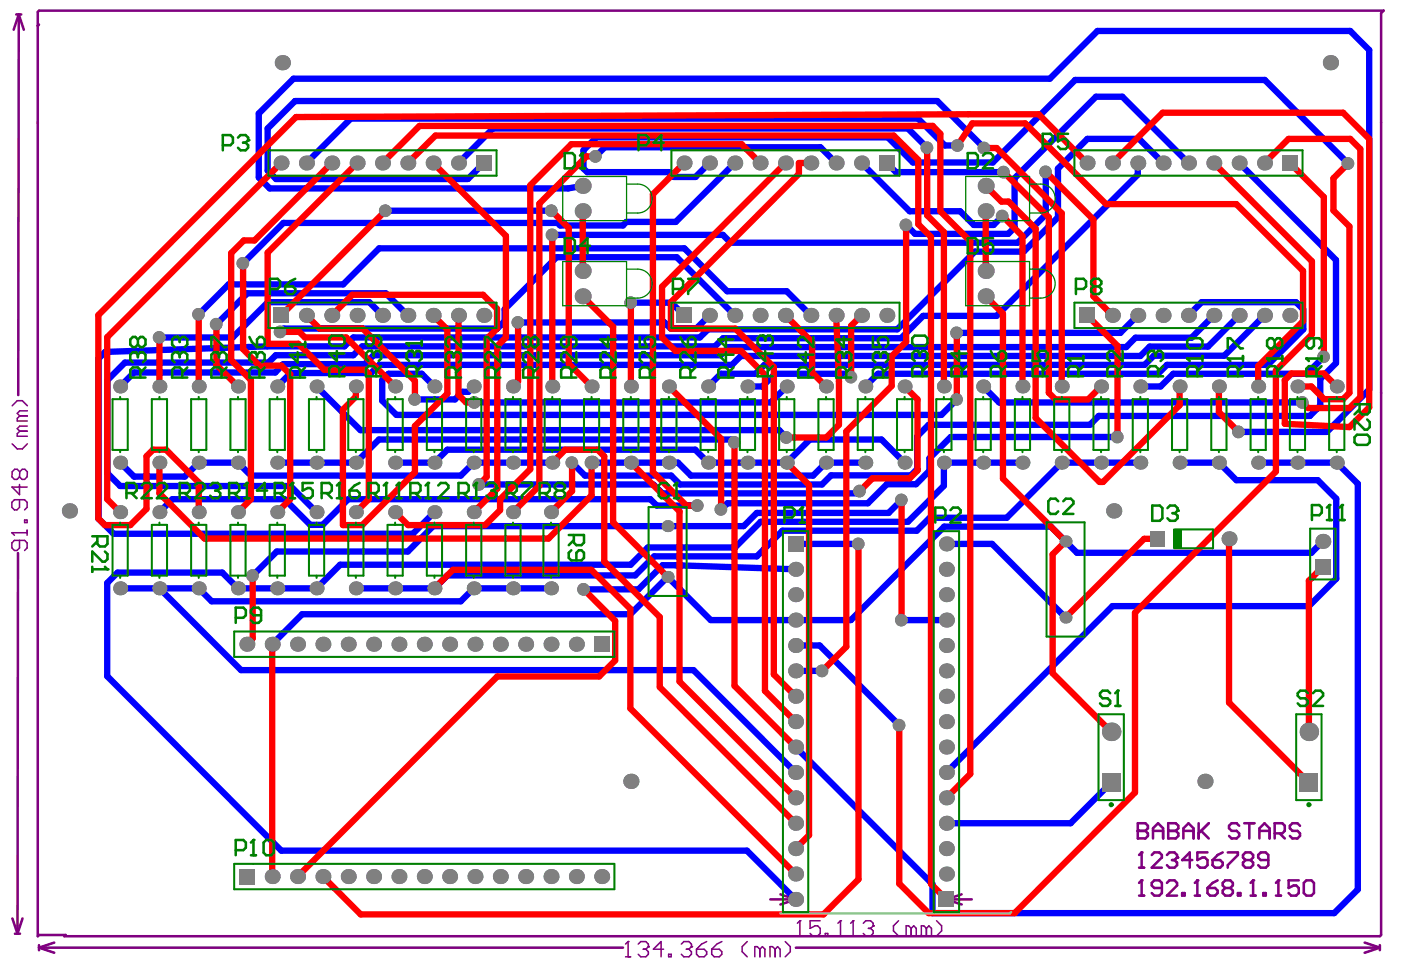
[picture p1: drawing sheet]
<svg xmlns="http://www.w3.org/2000/svg" width="289mm" height="200mm" viewBox="0 0 289 200" stroke-linecap="round" stroke-linejoin="round" font-family="sans-serif">
<g fill="none" stroke="#800080" stroke-width=".52">
<path d="M3.3 3h1.1M3.9 3l-1.1 3.1M3.9 3l1 3.1M3.9 3l-.1 78.5M8 5.1l-.2 .2M8 2.2h277.3l-.5 .5v190.1l-.2 .3h-271.3l.2-.3h-5.5l-.2 .3v-190.6zM215.3 36.5l.5 .5M3.7 114l-.1 78.5M2.6 189.4l1 3.1M3.1 192.5h1M4.7 189.4l-1.1 3.1M8 194.9v1"/>
<path d="M8 195.4l3.2 1.1M8 195.4h120.5M11.2 194.4l-3.2 1M158.9 185.5h5.2M160.9 184.4l3.2 1.1M164.1 185.5l-3.2 1M164.1 184.9v1.1M164.1 195.4h120.5M195.2 184.9v1.1M195.2 185.5h5.2M195.2 185.5l3.1 1M198.3 184.4l-3.1 1.1"/>
<path d="M281.4 194.4l3.2 1M284.6 195.4l-3.2 1.1M284.6 194.9v1"/>
</g>
<path d="M2.5 109.9h3.1M4 111.4v1.6l-.5 .5h-.5l-.5-.5v-1l.5-.6h2.1l.5 .6v1l-.5 .5M5.6 109.3v1.1" fill="none" stroke="#800080" stroke-width=".31"/>
<circle cx="2.5" cy="109.9" r=".16" fill="#800080"/>
<g fill="none" stroke="#800080" stroke-width=".31">
<path d="M2.5 91.5l1.1 1.1h1l1-1.1M2.5 83.7l1.1-1.1h1l1 1.1M4 99.9v2.1l-1.5-1.6h3.1M4.1 97.3l-.5-.5h-.6l-.5 .5v1l.5 .6h.5l.5-.6M4.1 97.3l.5-.5h.5l.5 .5v1l-.5 .6h-.6l-.5-.6M4.1 97.3l-.1 1M4.1 88.9l-.5 .5v.6h2M4.1 85.8l-.5 .5v.5h2M4.1 88.9h1.5M4.1 85.8h1.5M5.6 87.9h-1.5l-.5 .5 .5 .5M5.6 84.7h-1.5l-.5 .5 .5 .6"/>
<path d="M2.5 109.9l.5 .5M4 103v1.6l-.5 .5h-.5l-.5-.5v-1l.5-.6h2.1l.5 .6v1l-.5 .5M5.1 107.2h.5v.6h-.5z"/>
</g>
<path d="M234.9 184.7h1.1M235.4 181.5v3.2" fill="none" stroke="#800080" stroke-width=".52"/>
<circle cx="235.4" cy="181.5" r=".26" fill="#800080"/>
<path d="M235.4 181.5l-.5 .6M239.6 183.1h-1.6l-.5-.5v-.5l.5-.6h1.1l.5 .6v2.1l-.5 .5h-1.1l-.5-.5M240.7 182.1l.5-.6h1l.5 .6v.5l-2 2.1h2M243.8 184.2h.5v.5h-.5zM246.4 184.7h1.1M246.9 181.5v3.2" fill="none" stroke="#800080" stroke-width=".52"/>
<circle cx="246.9" cy="181.5" r=".26" fill="#800080"/>
<path d="M246.9 181.5l-.5 .6M249 183.1h1.6l.5 .5v.6l-.5 .5h-1.1l-.5-.5zM251.1 181.5l-1 .6-1.1 1M252.7 183.1l-.5 .5v.6l.5 .5h1l.5-.5v-.6l-.5-.5M252.7 183.1h1M252.7 183.1l-.5-.5v-.5l.5-.6h1l.5 .6v.5l-.5 .5M255.3 184.2h.5v.5h-.5zM257.9 184.7h1.1M258.4 181.5v3.2" fill="none" stroke="#800080" stroke-width=".52"/>
<circle cx="258.4" cy="181.5" r=".26" fill="#800080"/>
<path d="M258.4 181.5l-.5 .6M260.5 184.2h.5v.5h-.5zM263.1 184.7h1.1M263.7 181.5v3.2" fill="none" stroke="#800080" stroke-width=".52"/>
<circle cx="263.7" cy="181.5" r=".26" fill="#800080"/>
<path d="M234.9 178.9h1.1M235.4 175.8v3.1M263.7 181.5l-.6 .6M267.8 181.5h-2.1v1.6l1.1-.5h.5l.5 .5v1.1l-.5 .5h-1l-.6-.5M269.4 181.5h1l.6 .6v2.1l-.6 .5h-1l-.5-.5v-2.1z" fill="none" stroke="#800080" stroke-width=".52"/>
<circle cx="235.4" cy="175.8" r=".26" fill="#800080"/>
<path d="M235.4 175.8l-.5 .5M237.5 176.3l.5-.5h1.1l.5 .5v.5l-2.1 2.1h2.1M240.7 176.3l.5-.5h1l.5 .5v.5" fill="none" stroke="#800080" stroke-width=".52"/>
<circle cx="242.7" cy="176.8" r=".26" fill="#800080"/>
<g fill="none" stroke="#800080" stroke-width=".52">
<path d="M234.6 169.8v3.1h1.6l.5-.5v-.5l-.5-.6h-1.6M241.7 177.4h.5M242.2 177.4l.5 .5v.5l-.5 .5h-1l-.5-.5M242.7 176.8l-.5 .6M245.9 177.4h-2.1l1.6-1.6v3.1M249 175.8h-2.1v1.6l1.1-.6h.5l.5 .6v1l-.5 .5h-1l-.6-.5M250.1 177.4h1.5l.6 .5v.5l-.6 .5h-1l-.5-.5zM252.2 175.8l-1.1 .5-1 1.1M253.2 175.8h2.1v.5l-2.1 2.1v.5M256.9 177.4h1M256.9 177.4l-.6 .5v.5l.6 .5h1l.5-.5v-.5l-.5-.5M256.9 177.4l-.6-.6v-.5l.6-.5h1l.5 .5v.5l-.5 .6"/>
<path d="M261.6 177.4h-1.6l-.5-.6v-.5l.5-.5h1l.6 .5v2.1l-.6 .5h-1l-.5-.5"/>
</g>
<circle cx="234.6" cy="171.3" r=".26" fill="#800080"/>
<path d="M234.6 169.8h1.6l.5 .5v.5l-.5 .5h-1.6M237.8 171.3h2.1M237.8 172.9v-2.1l1-1 1.1 1v2.1M240.9 169.8v3.1h1.6l.5-.5v-.5l-.5-.6h-1.6" fill="none" stroke="#800080" stroke-width=".52"/>
<circle cx="240.9" cy="171.3" r=".26" fill="#800080"/>
<g fill="none" stroke="#800080" stroke-width=".52">
<path d="M240.9 169.8h1.6l.5 .5v.5l-.5 .5h-1.6M244.1 171.3h2M244.1 172.9v-2.1l1-1 1 1v2.1M247.2 169.8v3.1M247.7 171.3l1.6 1.6M249.3 169.8l-2.1 2.1M255.6 170.3l-.6-.5h-1l-.5 .5v.5l.5 .5h1l.6 .6v.5l-.6 .5h-1l-.5-.5M256.6 169.8h2.1M257.6 169.8v3.1M259.7 171.3h2.1M259.7 172.9v-2.1l1.1-1 1 1v2.1M262.9 171.9h1.5l.6-.6v-1l-.6-.5h-1.5v3.1"/>
<path d="M263.9 171.9l1.1 1M268.1 170.3l-.5-.5h-1.1l-.5 .5v.5l.5 .5h1.1l.5 .6v.5l-.5 .5h-1.1l-.5-.5"/>
</g>
<path d="M164.4 193h1.1M165 189.9v3.1" fill="none" stroke="#800080" stroke-width=".31"/>
<circle cx="165" cy="189.9" r=".16" fill="#800080"/>
<path d="M165 189.9l-.6 .5M169.1 189.9h-2v1.5l1-.5h.5l.5 .5v1.1l-.5 .5h-1l-.5-.5M170.2 192.5h.5v.5h-.5zM172.8 193h1.1M173.3 189.9v3.1" fill="none" stroke="#800080" stroke-width=".31"/>
<circle cx="173.3" cy="189.9" r=".16" fill="#800080"/>
<path d="M173.3 189.9l-.5 .5M175.4 193h1.1M175.9 189.9v3.1" fill="none" stroke="#800080" stroke-width=".31"/>
<circle cx="175.9" cy="189.9" r=".16" fill="#800080"/>
<path d="M175.9 189.9l-.5 .5M178 190.4l.6-.5h1l.5 .5v.5" fill="none" stroke="#800080" stroke-width=".31"/>
<circle cx="180.1" cy="190.9" r=".16" fill="#800080"/>
<g fill="none" stroke="#800080" stroke-width=".31">
<path d="M129 197.3h1.1M129.5 194.2v3.1M179.1 191.4h.5M179.6 191.4l.5 .6v.5l-.5 .5h-1l-.6-.5M180.1 190.9l-.5 .5M185.3 189.9l-1 1v1.1l1 1M187.9 191.4l-.5-.5h-.5v2.1M187.9 191.4v1.6M187.9 191.4l.5-.5 .6 .5v1.6M191.1 191.4l-.6-.5h-.5v2.1M191.1 191.4v1.6M191.1 191.4l.5-.5 .5 .5v1.6"/>
<path d="M193.1 189.9l1.1 1v1.1l-1.1 1"/>
</g>
<circle cx="129.5" cy="194.2" r=".16" fill="#800080"/>
<path d="M129.5 194.2l-.5 .5M131.6 194.7l.5-.5h1.1l.5 .5v.5" fill="none" stroke="#800080" stroke-width=".31"/>
<circle cx="133.7" cy="195.2" r=".16" fill="#800080"/>
<path d="M132.7 195.7h.5M133.2 195.7l.5 .6v.5l-.5 .5h-1.1l-.5-.5M133.7 195.2l-.5 .5M136.8 195.7h-2l1.5-1.5v3.1M137.9 196.8h.5v.5h-.5zM140.5 194.7l.5-.5h1.1l.5 .5v.5" fill="none" stroke="#800080" stroke-width=".31"/>
<circle cx="142.6" cy="195.2" r=".16" fill="#800080"/>
<g fill="none" stroke="#800080" stroke-width=".31">
<path d="M141.5 195.7h.6M142.1 195.7l.5 .6v.5l-.5 .5h-1.1l-.5-.5M142.6 195.2l-.5 .5M143.6 195.7h1.6l.5 .6v.5l-.5 .5h-1l-.6-.5zM145.7 194.2l-1 .5-1.1 1M146.8 195.7h1.5l.6 .6v.5l-.6 .5h-1l-.5-.5zM148.9 194.2l-1.1 .5-1 1M154.1 194.2l-1.1 1v1.1l1.1 1M156.7 195.7l-.5-.5h-.5v2.1M156.7 195.7v1.6M156.7 195.7l.5-.5 .6 .5v1.6M159.8 195.7l-.5-.5h-.5v2.1"/>
<path d="M159.8 195.7v1.6M159.8 195.7l.6-.5 .5 .5v1.6M161.9 194.2l1.1 1v1.1l-1.1 1"/>
</g>
<g fill="none" stroke="#00f" stroke-width="1.3">
<path d="M120.2 38.3l-3 .5h-61.6l-2.2-2.2v-13.2l7.1-7.2h156l9.8-9.8h52.1l4 3.9v70l-8.8 8.8h-18.2M122.8 32.3l1.9-1.9h44.5l3.2 3.2M146.3 33.6l-2.9 2.9h-4.5l-1-1h-16.8l-.8-.7v-3.8l2.7-2.7h60.1l5.2 5.2h16.4l17-17h39.1l17.2 17.2M151.5 33.6l-12.1 12.2h-10.2l-.7 .7h-13l-.5-.5h-56.6l-8.3 8.3M177.7 33.6l9.9 10h10.4l2.8 2.8h4.1l1.8-1.8M182.9 33.6l1.9 1.9h22.2M191.2 30.5l-4-4h-85.5l-7.1 7.1M197.5 30h-2.6l-5.6-5.6h-117l-9.1 9.2M203 30.5l-9.7-9.7h-132.5l-5.6 5.7v8.7l1.7 1.7h39.6l3.3-3.3M215.7 35.4v8.8l-5.8 5.9h-59.2l-1.6-1.7h-35.2M234.6 33.6v2.4l-29.1 29.1h-15.1l-4.6 4.6h-36.7l-1.6 1.7h-72.8l-1.8 1.9h-16l-1.5 1.5h-29.6l-3.6 3.6v19.2l2.6 2.6h35.1l5.4 5.4M239.9 33.6l-5-5h-10.7l-6 6.2v10l-7.1 7.1h-10.1l-16 16h-39l-1.7 1.7h-71.4l-1.9 1.8h-15.9l-33.4 1.2-1.4 1.3v33.1l3.1 3.1h61.7l4.5-4.5"/>
<path d="M245.1 33.6l-13.6-13.7h-5.5l-16.8 16.9v10.1l-1.3 1.3h-19.2l-1.8-1.8M255.6 33.6l19.9 20v21.3l-3.2 3.2v5.5l-2.2 2.2h-43.5l-1.8 1.8h-33.3l-2.3 2.4v6.7l-1.3 1.3h-16.5l-1.9 1.9h-29.3l-1.8-1.8h-17.8l-2.6-2.7M79.5 43.5h34.2M41 64.8l6.1-6.2h23.7l7.4-7.4h62.9l8.9 8.9h12.2l5 4.9M65.3 79.7l9 9h86.4l1.5 1.5M78.9 65l-2.7-2.7h-20.9l-7.3 7.3h-15.1M84.1 65l-4.5-4.5h-28.6l-6.4 6.4M89.6 79.7l-2.6-2.6h-6.9l-1.3 1.3v4.2l3 3h112.3l3.2-3.2M97.7 79.7l-1.1 1.1h-1.2l-1.6 1.6h-8.2M130.1 62.4h8.4l2.6 2.6M146.3 65l-2.7 2.8h-5.3l-1.2-1.3h-30.3M151.5 65l-11.9-12h-24.8l-10.7 10.8v2.4l-1.5 1.6h-44.1l-.7 .6"/>
<path d="M162.2 79.7l-3.2 3.3h-61.1M175.5 77.8l-.7-.7h-15l-2.6 2.6h-3.1M202.8 79.7l3.3 3.3h62.5M234.6 65l-3.6 3.6h-33.7M245.1 65l2.7-2.7h19.5l1.5 1.5v4.1l-7.3 7.3h-20.8l-1.9 1.9h-57.7l-2.6 2.6M250.3 65l-4.6 4.6h-11.5l-2 2h-81.9l-1.7 1.7h-71.6l-1.8 1.8h-16.8l-1.6 1.7h-29.1l-2.9 2.9M255.6 65l-6.5 6.5h-12l-1.9 1.9h-82.4l-1.8 1.8h-72.8l-1.7 1.7h-16.5l-2.8 2.8M260.8 65l-8.3 8.4h-14.6l-1.8 1.8h-78.5l-1.8 1.9h-7.1l-2.7 2.6M273 73.6l-3.5 3.5h-27.5l-2.7 2.6h-4.1M24.8 95.4l2.9 2.9h10.4l2.9-2.9h8.1l2.6 2.7h43.3l2.7-2.7h16.2M81.5 95.4h8.1l2.7-2.7h51.1l2.6 2.7h16.2l4.8-4.8h14.8l4.8 4.8M98.8 99.9h36l1.8 1.8h40.2l.5-.4"/>
<path d="M122 95.4h17.8l2.7 2.7h25.2l2.7-2.7h8.1M151.5 91.2l-.6-.6h-72.8l-4.7 4.8h-16.2M210.9 95.4h-16.2v4.8l-7.5 7.4h-30.3l-5.3 5.3h-18l-3.5 3.6h-60l-4.8 4.8h-16.2l-3.3-3.2h-21.5l-2.2 2.1v19.2l35.9 36h96l10.1 10.1M230.5 90.1h-34.4l-4.4 4.4v2.6l-2.8 2.8h-6l-3.9 3.9h-29l-1.3 1.2M235.2 95.4h-16.2l-11.4 11.4h-15.9l-2.6 2.6h-27.7l-5.3 5.3h-21.2l-3.9 4h-38.7l-2.7 2.6h-16.2M243.3 95.4h8.1l3.6 3.6h16.8l3.8 3.8v16.5l-5.7 5.7h-40.5l-34.2 34.3M259.5 95.4h16.2l4.3 4.3v83.7l-4.8 4.9h-82.9v-6l-28.2-28.2M143.8 104.3h-8.4l-1.3-1.4h-62.3l-5.3 5.3h-2.5l-5.3-5.3h-23.2l-2.6 2.7M164.1 117.4l-27.5-.8-4.9 4.9h-11.3M164.1 112.2h12.9M185.9 103.1l-2.6 2.7h-27.2l-2.7 2.7h-64.1l-5.2 5.2h-27l-5 5M195.2 112.2h9.4l15.1 15.1"/>
<path d="M272.8 111.6l-2.4 2.4h-48.3l-5.4-5.4h-22l-19.2 19.3h-28.9l-8.9-8.9-7.7 7.7h-67.7l-6.2 6.1M24.8 121.3h16.2l2.6 2.7h51.4l2.7-2.7h15.9M32.9 121.3l16.8 16.9h93.3l21.1 21.1M164.1 133.1h4.9l16.5 16.4M164.1 138.3h5.5M185.9 127.9h9.3M229.2 161.4l-8.4 8.4h-25.6"/>
</g>
<g fill="#808080">
<circle cx="273" cy="73.6" r="1.31"/>
<circle cx="117.9" cy="95.4" r="1.31"/>
<circle cx="186.8" cy="46.4" r="1.31"/>
<circle cx="169.5" cy="138.3" r="1.31"/>
<circle cx="113.8" cy="48.4" r="1.31"/>
<circle cx="215.6" cy="35.4" r="1.31"/>
<circle cx="206.7" cy="44.6" r="1.31"/>
<circle cx="122.8" cy="32.3" r="1.31"/>
<circle cx="50.1" cy="54.3" r="1.31"/>
<circle cx="278" cy="33.7" r="1.31"/>
<circle cx="143.8" cy="104.3" r="1.31"/>
<circle cx="130" cy="62.4" r="1.31"/>
<circle cx="106.8" cy="66.5" r="1.31"/>
<circle cx="57.8" cy="68.4" r="1.31"/>
<circle cx="40.9" cy="64.8" r="1.31"/>
<circle cx="162.1" cy="90.2" r="1.31"/>
<circle cx="202.9" cy="30.5" r="1.31"/>
<circle cx="191.2" cy="30.5" r="1.31"/>
<circle cx="197.4" cy="30" r="1.31"/>
<circle cx="79.5" cy="43.5" r="1.31"/>
<circle cx="113.7" cy="43.5" r="1.31"/>
<circle cx="32.8" cy="69.6" r="1.31"/>
<circle cx="44.6" cy="66.9" r="1.31"/>
<circle cx="97.8" cy="83" r="1.31"/>
<circle cx="52.1" cy="118.7" r="1.31"/>
<circle cx="151.4" cy="91.2" r="1.31"/>
<circle cx="177" cy="112.2" r="1.31"/>
<circle cx="120.3" cy="121.5" r="1.31"/>
<circle cx="255.4" cy="89.1" r="1.31"/>
<circle cx="197.3" cy="68.6" r="1.31"/>
<circle cx="197.3" cy="82.4" r="1.31"/>
<circle cx="175.5" cy="77.8" r="1.31"/>
<circle cx="98.7" cy="99.9" r="1.31"/>
<circle cx="177.2" cy="101.3" r="1.31"/>
<circle cx="230.4" cy="90.1" r="1.31"/>
<circle cx="148.7" cy="105" r="1.31"/>
<circle cx="268.6" cy="83" r="1.31"/>
<circle cx="185.4" cy="149.5" r="1.31"/>
<circle cx="206.9" cy="35.5" r="1.31"/>
<circle cx="185.9" cy="103.1" r="1.31"/>
<circle cx="185.9" cy="127.9" r="1.31"/>
<circle cx="85.5" cy="82.4" r="1.31"/>
<circle cx="120.2" cy="61.1" r="1.65"/>
<circle cx="162" cy="65" r="1.54"/>
<circle cx="182.9" cy="65" r="1.54"/>
<circle cx="195.2" cy="169.8" r="1.54"/>
<circle cx="195.2" cy="148.8" r="1.54"/>
<circle cx="195.2" cy="127.9" r="1.54"/>
<circle cx="41" cy="121.3" r="1.44"/>
<circle cx="41" cy="95.4" r="1.44"/>
<circle cx="41" cy="79.7" r="1.44"/>
<circle cx="49.1" cy="121.3" r="1.44"/>
<circle cx="49.1" cy="95.4" r="1.44"/>
<circle cx="49.1" cy="79.7" r="1.44"/>
<circle cx="57.2" cy="121.3" r="1.44"/>
<circle cx="57.2" cy="95.4" r="1.44"/>
<circle cx="57.2" cy="79.7" r="1.44"/>
<circle cx="61.4" cy="180.8" r="1.54"/>
<circle cx="61.4" cy="132.8" r="1.54"/>
<circle cx="82.3" cy="180.8" r="1.54"/>
<circle cx="82.3" cy="132.8" r="1.54"/>
<circle cx="103.2" cy="180.8" r="1.54"/>
<circle cx="103.2" cy="132.8" r="1.54"/>
<circle cx="120.2" cy="43.6" r="1.65"/>
<circle cx="124.1" cy="180.8" r="1.54"/>
<circle cx="141.1" cy="33.6" r="1.54"/>
<circle cx="162.2" cy="95.4" r="1.44"/>
<circle cx="162.2" cy="79.7" r="1.44"/>
<circle cx="162" cy="33.6" r="1.54"/>
<circle cx="170.4" cy="95.4" r="1.44"/>
<circle cx="170.4" cy="79.7" r="1.44"/>
<circle cx="178.5" cy="95.4" r="1.44"/>
<circle cx="178.5" cy="79.7" r="1.44"/>
<circle cx="195.2" cy="180.2" r="1.54"/>
<circle cx="195.2" cy="164.5" r="1.54"/>
<circle cx="195.2" cy="159.3" r="1.54"/>
<circle cx="195.2" cy="154.1" r="1.54"/>
<circle cx="195.2" cy="143.6" r="1.54"/>
<circle cx="195.2" cy="138.3" r="1.54"/>
<circle cx="195.2" cy="133.1" r="1.54"/>
<circle cx="195.2" cy="117.4" r="1.54"/>
<circle cx="195.2" cy="112.2" r="1.54"/>
<circle cx="41" cy="105.6" r="1.44"/>
<circle cx="49.1" cy="105.6" r="1.44"/>
<circle cx="57.2" cy="105.6" r="1.44"/>
<circle cx="120.2" cy="55.9" r="1.65"/>
<circle cx="120.2" cy="38.3" r="1.65"/>
<circle cx="195.2" cy="175" r="1.54"/>
<circle cx="195.2" cy="122.6" r="1.54"/>
<circle cx="63.2" cy="65" r="1.54"/>
<circle cx="68.4" cy="65" r="1.54"/>
<circle cx="84.1" cy="65" r="1.54"/>
<circle cx="78.9" cy="65" r="1.54"/>
<circle cx="99.8" cy="65" r="1.54"/>
<circle cx="94.6" cy="65" r="1.54"/>
<circle cx="146.3" cy="65" r="1.54"/>
<circle cx="151.5" cy="65" r="1.54"/>
<circle cx="164.1" cy="169.8" r="1.54"/>
<circle cx="164.1" cy="148.8" r="1.54"/>
<circle cx="164.1" cy="127.9" r="1.54"/>
<circle cx="172.4" cy="65" r="1.54"/>
<circle cx="167.2" cy="65" r="1.54"/>
<circle cx="177.7" cy="65" r="1.54"/>
<circle cx="203.3" cy="61.1" r="1.65"/>
<circle cx="219.7" cy="111.6" r="1.23"/>
<circle cx="229.4" cy="65" r="1.54"/>
<circle cx="234.6" cy="65" r="1.54"/>
<circle cx="253.5" cy="111.1" r="1.54"/>
<circle cx="255.6" cy="65" r="1.54"/>
<circle cx="250.3" cy="65" r="1.54"/>
<circle cx="245.1" cy="65" r="1.54"/>
<circle cx="272.8" cy="111.6" r="1.54"/>
<circle cx="266" cy="65" r="1.54"/>
<circle cx="260.8" cy="65" r="1.54"/>
<circle cx="14.3" cy="105.4" r="1.57"/>
<circle cx="32.9" cy="121.3" r="1.44"/>
<circle cx="32.9" cy="95.4" r="1.44"/>
<circle cx="32.9" cy="79.7" r="1.44"/>
<circle cx="50.9" cy="132.8" r="1.54"/>
<circle cx="66.6" cy="180.8" r="1.54"/>
<circle cx="71.8" cy="180.8" r="1.54"/>
<circle cx="71.8" cy="132.8" r="1.54"/>
<circle cx="66.6" cy="132.8" r="1.54"/>
<circle cx="65.3" cy="121.3" r="1.44"/>
<circle cx="65.3" cy="95.4" r="1.44"/>
<circle cx="65.3" cy="79.7" r="1.44"/>
<circle cx="63.2" cy="33.6" r="1.54"/>
<circle cx="68.4" cy="33.6" r="1.54"/>
<circle cx="77" cy="180.8" r="1.54"/>
<circle cx="87.5" cy="180.8" r="1.54"/>
<circle cx="87.5" cy="132.8" r="1.54"/>
<circle cx="77" cy="132.8" r="1.54"/>
<circle cx="81.5" cy="121.3" r="1.44"/>
<circle cx="81.5" cy="95.4" r="1.44"/>
<circle cx="81.5" cy="79.7" r="1.44"/>
<circle cx="78.9" cy="33.6" r="1.54"/>
<circle cx="84.1" cy="33.6" r="1.54"/>
<circle cx="92.7" cy="180.8" r="1.54"/>
<circle cx="98" cy="180.8" r="1.54"/>
<circle cx="98" cy="132.8" r="1.54"/>
<circle cx="92.7" cy="132.8" r="1.54"/>
<circle cx="105.8" cy="121.3" r="1.44"/>
<circle cx="97.7" cy="121.3" r="1.44"/>
<circle cx="105.8" cy="95.4" r="1.44"/>
<circle cx="97.7" cy="95.4" r="1.44"/>
<circle cx="105.8" cy="79.7" r="1.44"/>
<circle cx="97.7" cy="79.7" r="1.44"/>
<circle cx="94.6" cy="33.6" r="1.54"/>
<circle cx="113.6" cy="180.8" r="1.54"/>
<circle cx="118.9" cy="180.8" r="1.54"/>
<circle cx="118.9" cy="132.8" r="1.54"/>
<circle cx="113.6" cy="132.8" r="1.54"/>
<circle cx="113.6" cy="121.3" r="1.44"/>
<circle cx="122" cy="95.4" r="1.44"/>
<circle cx="113.9" cy="95.4" r="1.44"/>
<circle cx="122" cy="79.7" r="1.44"/>
<circle cx="113.9" cy="79.7" r="1.44"/>
<circle cx="130.1" cy="161.1" r="1.57"/>
<circle cx="137.7" cy="119" r="1.23"/>
<circle cx="137.9" cy="95.4" r="1.44"/>
<circle cx="130.1" cy="95.4" r="1.44"/>
<circle cx="137.9" cy="79.7" r="1.44"/>
<circle cx="130.1" cy="79.7" r="1.44"/>
<circle cx="154.1" cy="95.4" r="1.44"/>
<circle cx="146" cy="95.4" r="1.44"/>
<circle cx="154.1" cy="79.7" r="1.44"/>
<circle cx="146" cy="79.7" r="1.44"/>
<circle cx="146.3" cy="33.6" r="1.54"/>
<circle cx="151.5" cy="33.6" r="1.54"/>
<circle cx="164.1" cy="180.2" r="1.54"/>
<circle cx="164.1" cy="185.5" r="1.54"/>
<circle cx="164.1" cy="159.3" r="1.54"/>
<circle cx="164.1" cy="164.5" r="1.54"/>
<circle cx="164.1" cy="143.6" r="1.54"/>
<circle cx="164.1" cy="154.1" r="1.54"/>
<circle cx="164.1" cy="133.1" r="1.54"/>
<circle cx="164.1" cy="138.3" r="1.54"/>
<circle cx="164.1" cy="117.4" r="1.54"/>
<circle cx="167.2" cy="33.6" r="1.54"/>
<circle cx="172.4" cy="33.6" r="1.54"/>
<circle cx="186.6" cy="95.4" r="1.44"/>
<circle cx="186.6" cy="79.7" r="1.44"/>
<circle cx="177.7" cy="33.6" r="1.54"/>
<circle cx="202.8" cy="95.4" r="1.44"/>
<circle cx="194.7" cy="95.4" r="1.44"/>
<circle cx="202.8" cy="79.7" r="1.44"/>
<circle cx="194.7" cy="79.7" r="1.44"/>
<circle cx="203.3" cy="43.6" r="1.65"/>
<circle cx="219.7" cy="127.3" r="1.23"/>
<circle cx="219" cy="95.4" r="1.44"/>
<circle cx="210.9" cy="95.4" r="1.44"/>
<circle cx="219" cy="79.7" r="1.44"/>
<circle cx="210.9" cy="79.7" r="1.44"/>
<circle cx="229.2" cy="150.9" r="1.91"/>
<circle cx="229.7" cy="105.4" r="1.57"/>
<circle cx="235.2" cy="95.4" r="1.44"/>
<circle cx="227.1" cy="95.4" r="1.44"/>
<circle cx="235.2" cy="79.7" r="1.44"/>
<circle cx="227.1" cy="79.7" r="1.44"/>
<circle cx="229.4" cy="33.6" r="1.54"/>
<circle cx="234.6" cy="33.6" r="1.54"/>
<circle cx="248.5" cy="161.1" r="1.57"/>
<circle cx="251.4" cy="95.4" r="1.44"/>
<circle cx="243.3" cy="95.4" r="1.44"/>
<circle cx="251.4" cy="79.7" r="1.44"/>
<circle cx="243.3" cy="79.7" r="1.44"/>
<circle cx="245.1" cy="33.6" r="1.54"/>
<circle cx="250.3" cy="33.6" r="1.54"/>
<circle cx="255.6" cy="33.6" r="1.54"/>
<circle cx="269.9" cy="150.9" r="1.91"/>
<circle cx="267.6" cy="95.4" r="1.44"/>
<circle cx="267.6" cy="79.7" r="1.44"/>
<circle cx="260.8" cy="33.6" r="1.54"/>
<circle cx="32.9" cy="105.6" r="1.44"/>
<circle cx="65.3" cy="105.6" r="1.44"/>
<circle cx="81.5" cy="105.6" r="1.44"/>
<circle cx="105.8" cy="105.6" r="1.44"/>
<circle cx="97.7" cy="105.6" r="1.44"/>
<circle cx="113.6" cy="105.6" r="1.44"/>
<circle cx="137.7" cy="108.5" r="1.23"/>
<circle cx="164.1" cy="122.6" r="1.54"/>
<circle cx="164.1" cy="175" r="1.54"/>
<circle cx="203.3" cy="55.9" r="1.65"/>
<circle cx="203.3" cy="38.3" r="1.65"/>
<circle cx="73.6" cy="65" r="1.54"/>
<circle cx="89.3" cy="65" r="1.54"/>
<circle cx="156.8" cy="65" r="1.54"/>
<circle cx="239.9" cy="65" r="1.54"/>
<circle cx="56.1" cy="180.8" r="1.54"/>
<circle cx="56.1" cy="132.8" r="1.54"/>
<circle cx="24.8" cy="121.3" r="1.44"/>
<circle cx="73.4" cy="121.3" r="1.44"/>
<circle cx="24.8" cy="95.4" r="1.44"/>
<circle cx="73.4" cy="95.4" r="1.44"/>
<circle cx="24.8" cy="79.7" r="1.44"/>
<circle cx="73.4" cy="79.7" r="1.44"/>
<circle cx="58" cy="33.6" r="1.54"/>
<circle cx="73.6" cy="33.6" r="1.54"/>
<circle cx="58.2" cy="12.9" r="1.57"/>
<circle cx="108.4" cy="180.8" r="1.54"/>
<circle cx="108.4" cy="132.8" r="1.54"/>
<circle cx="89.6" cy="121.3" r="1.44"/>
<circle cx="89.6" cy="95.4" r="1.44"/>
<circle cx="89.6" cy="79.7" r="1.44"/>
<circle cx="89.3" cy="33.6" r="1.54"/>
<circle cx="156.8" cy="33.6" r="1.54"/>
<circle cx="275.7" cy="95.4" r="1.44"/>
<circle cx="259.5" cy="95.4" r="1.44"/>
<circle cx="275.7" cy="79.7" r="1.44"/>
<circle cx="259.5" cy="79.7" r="1.44"/>
<circle cx="224.2" cy="33.6" r="1.54"/>
<circle cx="239.9" cy="33.6" r="1.54"/>
<circle cx="274.4" cy="12.9" r="1.57"/>
<circle cx="24.8" cy="105.6" r="1.44"/>
<circle cx="73.4" cy="105.6" r="1.44"/>
<circle cx="89.6" cy="105.6" r="1.44"/>
</g>
<g fill="#808080">
<path d="M139.5 63.5h3.1v3.1h-3.1z" fill-rule="evenodd"/>
<path d="M122.5 131.3h3.2v3.1h-3.2z" fill-rule="evenodd"/>
<path d="M181.3 32h3.2v3.2h-3.2z" fill-rule="evenodd"/>
<path d="M193.6 183.9h3.1v3.1h-3.1z" fill-rule="evenodd"/>
<path d="M237.3 109.5h3v3.2h-3z" fill-rule="evenodd"/>
<path d="M49.3 179.2h3.2v3.1h-3.2z" fill-rule="evenodd"/>
<path d="M98.2 32h3.2v3.2h-3.2z" fill-rule="evenodd"/>
<path d="M162.5 110.6h3.1v3.1h-3.1z" fill-rule="evenodd"/>
<path d="M227.3 159.5h3.7v3.8h-3.7z" fill-rule="evenodd"/>
<path d="M268 159.5h3.8v3.8h-3.8z" fill-rule="evenodd"/>
<path d="M271.2 115.3h3.2v3.1h-3.2z" fill-rule="evenodd"/>
<path d="M264.4 32h3.2v3.2h-3.2z" fill-rule="evenodd"/>
<path d="M56.4 63.5h3.1v3.1h-3.1z" fill-rule="evenodd"/>
<path d="M222.6 63.5h3.2v3.1h-3.2z" fill-rule="evenodd"/>
</g>
<g fill="none" stroke="#f00" stroke-width="1.3">
<path d="M58 33.6l-35.9 35.9v33.4l2.7 2.7M68.4 33.6l-15.9 16h-2.2l-2.6 2.6v22l4 4.2v24.5l-2.6 2.7M73.6 33.6l-18.4 18.5v18.8h6.3l5.4 5.3h8.3l.9 .9v25.8l-2.7 2.7M78.9 33.6l7.6-7.6h105.9l1.5 1.6v16l6.2 6.1v109.9l-4.9 4.9M84.1 33.6l5.7-5.6h94.5l5.1 5v13.2l2.6 2.7v133.4l3.2 3.2M89.3 33.6l15 15v21l-1.7 1.8v29.3l-4.9 4.9M122.8 32.3h-1.8l-9.8 9.7v58.2l-5.4 5.4M141.1 33.6l-6.5 6.5v57.2l6.9 7h2.3M156.8 33.6l-3.9-3.9h-35.1l-8.4 8.5v58.6l-6.3 6.1v2.3l-3.1 3.1h-15.8l-2.7-2.7M162 33.6l-25.5 25.5v10.5l2.8 2.8h13.5l5 4.9v65.2l6.3 6.3M167.2 33.6h-2.4v2.3l-26.4 26.4v5.5h13.2l8 7.9v63.4l4.5 4.5M191.2 30.5v13.9l3.5 3.5v31.8"/>
<path d="M197.5 30l3-4.6h10.9l16.7 16.7h26.9l13.7 13.8v10.3l-9.2 9.3v4.2M203 30.5h2.5l13.5 13.5v35.7M203.3 38.3l3.2 3.3h1.5l5.6 5.6v39l13.2 13.2h.7l15.8-15.8v-3.9M207 35.5l9.3 9.3v36.2l1.4 1.4h6.7l2.7-2.7M215.7 35.4l9.8 9.9v15.8l3.9 3.9M224.2 33.6l-10-10-153.1 .5-40.8 40.9v41.9l1.3 1.4h5.3l3.3-3.4v-10.8l1.4-1.4h2.6l6.8 6.8v6.1M229.4 33.6l10.4-10.4h37.2l5.4 5.4v55.4l-4.1 4.1-13.3-.7v-9l1.3-1.4h6.7l2.7 2.7M250.3 33.6l20.3 20.3v15.1l-7.5 7.4v20.8l-29 29.2v37l-24.9 24.9h-17.7l-6-6.1v-32.7M260.8 33.6l4.9-5h12.7l2.1 2.1v51.2l-2.2 2.2h-8.5l-1.2-1.1M266 33.6l7 7v33M278 33.7l-3 3.1v6.6l3.3 3.3v34.3l-1.3 1.3h-3.9l-2.7-2.6h-2.8M50.1 54.3v17.7l3.4 3.4h4.5l1.9 1.8v25.7l-2.7 2.7"/>
<path d="M79.5 43.5l-21.5 21.5M113.7 43.5l3.6 3.5v28l4.7 4.7M113.9 48.4v31.3M120.2 43.6v12.3M186.9 46.4v24.1l-3 3v6.1l-9.4 9.4v44.4l-4.9 4.9M203.3 43.6v12.3M206.7 44.6l4.2 4.1v31M32.9 69.6v10.1M41 64.8v14.9M44.6 66.9v8.3l4.5 4.5M57.8 68.4h3.9l1.2 1.2h8.5l10.1 10.1M63.2 65l2.7 2.8h8.9l10.8 10.7v3.9"/>
<path d="M68.4 65l4.3-4.2h26.9l2.9 2.9v4.1l-2.1 2.1v28.4l-1.6 1.6M89.3 65l3 3v13.2l-6.7 6.7v9.5l-10.9 10.9h-4v-23.8l2.7-2.7v-2.1M94.6 65v16.4l1.5 1.6h1.8M106.8 66.5v12.1l-1 1.1M120.2 61.1l6.2 6.3v40.3l11.3 11.3M130.1 62.4v17.3M137.9 79.7l10.8 10.8v14.5M162 65l5.5 5.5v6.3l2.9 2.9M172.4 65l.6 13.6v9l-2.6 2.6h-8.2M177.7 65l-2.2 2.2v10.6M186.6 79.7l2.6 2.7v14.6l-1.6 1.6h-7.7l-2.6 2.7M197.3 68.6v13.8"/>
<path d="M203.3 61.1l3.5 3.6v34l12.9 12.9-2.6 2.7v24.5l12.1 12.1M224.2 65l6.3 6.3v18.8M251.4 79.7v5.3l4 4.1M32.9 95.4v6.3l9.3 9.4h70.9l8.9-8.9v-6.8M113.9 95.4l2.7-2.7h6.7l1.3 1.4v21.7l11.5 11.4v14.5l28 28.1M118 95.4v5.9l-4.4 4.3M130.1 95.4l10 10.1v35l24 24M151.5 91.2v50.2l12.6 12.7M162.2 95.4l4.6 4.6v72.2l-2.7 2.8M52.1 118.7v12.9l-1.2 1.2M177 112.2v69.1l-7.2 7.3h-95.4l-7.8-7.8M185.9 103.1v24.8"/>
<path d="M238.8 111.1h-2.8l-16.3 16.2M253.5 111.1v33.8l16.4 16.5M272.8 116.9l-2.9 2.9v31.1M56.1 132.8v48M89.6 121.3l3.8-3.8h28.5l8.1 8.1v20.5l34.1 34.1M120.4 121.5l6.5 6.5v8.2l-3.3 3.3h-21l-41.2 41.3"/>
</g>
<g fill="#808080">
<circle cx="273" cy="73.6" r="1.31"/>
<circle cx="117.9" cy="95.4" r="1.31"/>
<circle cx="186.8" cy="46.4" r="1.31"/>
<circle cx="169.5" cy="138.3" r="1.31"/>
<circle cx="113.8" cy="48.4" r="1.31"/>
<circle cx="215.6" cy="35.4" r="1.31"/>
<circle cx="206.7" cy="44.6" r="1.31"/>
<circle cx="122.8" cy="32.3" r="1.31"/>
<circle cx="50.1" cy="54.3" r="1.31"/>
<circle cx="278" cy="33.7" r="1.31"/>
<circle cx="143.8" cy="104.3" r="1.31"/>
<circle cx="130" cy="62.4" r="1.31"/>
<circle cx="106.8" cy="66.5" r="1.31"/>
<circle cx="57.8" cy="68.4" r="1.31"/>
<circle cx="40.9" cy="64.8" r="1.31"/>
<circle cx="162.1" cy="90.2" r="1.31"/>
<circle cx="202.9" cy="30.5" r="1.31"/>
<circle cx="191.2" cy="30.5" r="1.31"/>
<circle cx="197.4" cy="30" r="1.31"/>
<circle cx="79.5" cy="43.5" r="1.31"/>
<circle cx="113.7" cy="43.5" r="1.31"/>
<circle cx="32.8" cy="69.6" r="1.31"/>
<circle cx="44.6" cy="66.9" r="1.31"/>
<circle cx="97.8" cy="83" r="1.31"/>
<circle cx="52.1" cy="118.7" r="1.31"/>
<circle cx="151.4" cy="91.2" r="1.31"/>
<circle cx="177" cy="112.2" r="1.31"/>
<circle cx="120.3" cy="121.5" r="1.31"/>
<circle cx="255.4" cy="89.1" r="1.31"/>
<circle cx="197.3" cy="68.6" r="1.31"/>
<circle cx="197.3" cy="82.4" r="1.31"/>
<circle cx="175.5" cy="77.8" r="1.31"/>
<circle cx="98.7" cy="99.9" r="1.31"/>
<circle cx="177.2" cy="101.3" r="1.31"/>
<circle cx="230.4" cy="90.1" r="1.31"/>
<circle cx="148.7" cy="105" r="1.31"/>
<circle cx="268.6" cy="83" r="1.31"/>
<circle cx="185.4" cy="149.5" r="1.31"/>
<circle cx="206.9" cy="35.5" r="1.31"/>
<circle cx="185.9" cy="103.1" r="1.31"/>
<circle cx="185.9" cy="127.9" r="1.31"/>
<circle cx="85.5" cy="82.4" r="1.31"/>
<circle cx="120.2" cy="61.1" r="1.65"/>
<circle cx="162" cy="65" r="1.54"/>
<circle cx="182.9" cy="65" r="1.54"/>
<circle cx="195.2" cy="169.8" r="1.54"/>
<circle cx="195.2" cy="148.8" r="1.54"/>
<circle cx="195.2" cy="127.9" r="1.54"/>
<circle cx="41" cy="121.3" r="1.44"/>
<circle cx="41" cy="95.4" r="1.44"/>
<circle cx="41" cy="79.7" r="1.44"/>
<circle cx="49.1" cy="121.3" r="1.44"/>
<circle cx="49.1" cy="95.4" r="1.44"/>
<circle cx="49.1" cy="79.7" r="1.44"/>
<circle cx="57.2" cy="121.3" r="1.44"/>
<circle cx="57.2" cy="95.4" r="1.44"/>
<circle cx="57.2" cy="79.7" r="1.44"/>
<circle cx="61.4" cy="180.8" r="1.54"/>
<circle cx="61.4" cy="132.8" r="1.54"/>
<circle cx="82.3" cy="180.8" r="1.54"/>
<circle cx="82.3" cy="132.8" r="1.54"/>
<circle cx="103.2" cy="180.8" r="1.54"/>
<circle cx="103.2" cy="132.8" r="1.54"/>
<circle cx="120.2" cy="43.6" r="1.65"/>
<circle cx="124.1" cy="180.8" r="1.54"/>
<circle cx="141.1" cy="33.6" r="1.54"/>
<circle cx="162.2" cy="95.4" r="1.44"/>
<circle cx="162.2" cy="79.7" r="1.44"/>
<circle cx="162" cy="33.6" r="1.54"/>
<circle cx="170.4" cy="95.4" r="1.44"/>
<circle cx="170.4" cy="79.7" r="1.44"/>
<circle cx="178.5" cy="95.4" r="1.44"/>
<circle cx="178.5" cy="79.7" r="1.44"/>
<circle cx="195.2" cy="180.2" r="1.54"/>
<circle cx="195.2" cy="164.5" r="1.54"/>
<circle cx="195.2" cy="159.3" r="1.54"/>
<circle cx="195.2" cy="154.1" r="1.54"/>
<circle cx="195.2" cy="143.6" r="1.54"/>
<circle cx="195.2" cy="138.3" r="1.54"/>
<circle cx="195.2" cy="133.1" r="1.54"/>
<circle cx="195.2" cy="117.4" r="1.54"/>
<circle cx="195.2" cy="112.2" r="1.54"/>
<circle cx="41" cy="105.6" r="1.44"/>
<circle cx="49.1" cy="105.6" r="1.44"/>
<circle cx="57.2" cy="105.6" r="1.44"/>
<circle cx="120.2" cy="55.9" r="1.65"/>
<circle cx="120.2" cy="38.3" r="1.65"/>
<circle cx="195.2" cy="175" r="1.54"/>
<circle cx="195.2" cy="122.6" r="1.54"/>
<circle cx="63.2" cy="65" r="1.54"/>
<circle cx="68.4" cy="65" r="1.54"/>
<circle cx="84.1" cy="65" r="1.54"/>
<circle cx="78.9" cy="65" r="1.54"/>
<circle cx="99.8" cy="65" r="1.54"/>
<circle cx="94.6" cy="65" r="1.54"/>
<circle cx="146.3" cy="65" r="1.54"/>
<circle cx="151.5" cy="65" r="1.54"/>
<circle cx="164.1" cy="169.8" r="1.54"/>
<circle cx="164.1" cy="148.8" r="1.54"/>
<circle cx="164.1" cy="127.9" r="1.54"/>
<circle cx="172.4" cy="65" r="1.54"/>
<circle cx="167.2" cy="65" r="1.54"/>
<circle cx="177.7" cy="65" r="1.54"/>
<circle cx="203.3" cy="61.1" r="1.65"/>
<circle cx="219.7" cy="111.6" r="1.23"/>
<circle cx="229.4" cy="65" r="1.54"/>
<circle cx="234.6" cy="65" r="1.54"/>
<circle cx="253.5" cy="111.1" r="1.54"/>
<circle cx="255.6" cy="65" r="1.54"/>
<circle cx="250.3" cy="65" r="1.54"/>
<circle cx="245.1" cy="65" r="1.54"/>
<circle cx="272.8" cy="111.6" r="1.54"/>
<circle cx="266" cy="65" r="1.54"/>
<circle cx="260.8" cy="65" r="1.54"/>
<circle cx="14.3" cy="105.4" r="1.57"/>
<circle cx="32.9" cy="121.3" r="1.44"/>
<circle cx="32.9" cy="95.4" r="1.44"/>
<circle cx="32.9" cy="79.7" r="1.44"/>
<circle cx="50.9" cy="132.8" r="1.54"/>
<circle cx="66.6" cy="180.8" r="1.54"/>
<circle cx="71.8" cy="180.8" r="1.54"/>
<circle cx="71.8" cy="132.8" r="1.54"/>
<circle cx="66.6" cy="132.8" r="1.54"/>
<circle cx="65.3" cy="121.3" r="1.44"/>
<circle cx="65.3" cy="95.4" r="1.44"/>
<circle cx="65.3" cy="79.7" r="1.44"/>
<circle cx="63.2" cy="33.6" r="1.54"/>
<circle cx="68.4" cy="33.6" r="1.54"/>
<circle cx="77" cy="180.8" r="1.54"/>
<circle cx="87.5" cy="180.8" r="1.54"/>
<circle cx="87.5" cy="132.8" r="1.54"/>
<circle cx="77" cy="132.8" r="1.54"/>
<circle cx="81.5" cy="121.3" r="1.44"/>
<circle cx="81.5" cy="95.4" r="1.44"/>
<circle cx="81.5" cy="79.7" r="1.44"/>
<circle cx="78.9" cy="33.6" r="1.54"/>
<circle cx="84.1" cy="33.6" r="1.54"/>
<circle cx="92.7" cy="180.8" r="1.54"/>
<circle cx="98" cy="180.8" r="1.54"/>
<circle cx="98" cy="132.8" r="1.54"/>
<circle cx="92.7" cy="132.8" r="1.54"/>
<circle cx="105.8" cy="121.3" r="1.44"/>
<circle cx="97.7" cy="121.3" r="1.44"/>
<circle cx="105.8" cy="95.4" r="1.44"/>
<circle cx="97.7" cy="95.4" r="1.44"/>
<circle cx="105.8" cy="79.7" r="1.44"/>
<circle cx="97.7" cy="79.7" r="1.44"/>
<circle cx="94.6" cy="33.6" r="1.54"/>
<circle cx="113.6" cy="180.8" r="1.54"/>
<circle cx="118.9" cy="180.8" r="1.54"/>
<circle cx="118.9" cy="132.8" r="1.54"/>
<circle cx="113.6" cy="132.8" r="1.54"/>
<circle cx="113.6" cy="121.3" r="1.44"/>
<circle cx="122" cy="95.4" r="1.44"/>
<circle cx="113.9" cy="95.4" r="1.44"/>
<circle cx="122" cy="79.7" r="1.44"/>
<circle cx="113.9" cy="79.7" r="1.44"/>
<circle cx="130.1" cy="161.1" r="1.57"/>
<circle cx="137.7" cy="119" r="1.23"/>
<circle cx="137.9" cy="95.4" r="1.44"/>
<circle cx="130.1" cy="95.4" r="1.44"/>
<circle cx="137.9" cy="79.7" r="1.44"/>
<circle cx="130.1" cy="79.7" r="1.44"/>
<circle cx="154.1" cy="95.4" r="1.44"/>
<circle cx="146" cy="95.4" r="1.44"/>
<circle cx="154.1" cy="79.7" r="1.44"/>
<circle cx="146" cy="79.7" r="1.44"/>
<circle cx="146.3" cy="33.6" r="1.54"/>
<circle cx="151.5" cy="33.6" r="1.54"/>
<circle cx="164.1" cy="180.2" r="1.54"/>
<circle cx="164.1" cy="185.5" r="1.54"/>
<circle cx="164.1" cy="159.3" r="1.54"/>
<circle cx="164.1" cy="164.5" r="1.54"/>
<circle cx="164.1" cy="143.6" r="1.54"/>
<circle cx="164.1" cy="154.1" r="1.54"/>
<circle cx="164.1" cy="133.1" r="1.54"/>
<circle cx="164.1" cy="138.3" r="1.54"/>
<circle cx="164.1" cy="117.4" r="1.54"/>
<circle cx="167.2" cy="33.6" r="1.54"/>
<circle cx="172.4" cy="33.6" r="1.54"/>
<circle cx="186.6" cy="95.4" r="1.44"/>
<circle cx="186.6" cy="79.7" r="1.44"/>
<circle cx="177.7" cy="33.6" r="1.54"/>
<circle cx="202.8" cy="95.4" r="1.44"/>
<circle cx="194.7" cy="95.4" r="1.44"/>
<circle cx="202.8" cy="79.7" r="1.44"/>
<circle cx="194.7" cy="79.7" r="1.44"/>
<circle cx="203.3" cy="43.6" r="1.65"/>
<circle cx="219.7" cy="127.3" r="1.23"/>
<circle cx="219" cy="95.4" r="1.44"/>
<circle cx="210.9" cy="95.4" r="1.44"/>
<circle cx="219" cy="79.7" r="1.44"/>
<circle cx="210.9" cy="79.7" r="1.44"/>
<circle cx="229.2" cy="150.9" r="1.91"/>
<circle cx="229.7" cy="105.4" r="1.57"/>
<circle cx="235.2" cy="95.4" r="1.44"/>
<circle cx="227.1" cy="95.4" r="1.44"/>
<circle cx="235.2" cy="79.7" r="1.44"/>
<circle cx="227.1" cy="79.7" r="1.44"/>
<circle cx="229.4" cy="33.6" r="1.54"/>
<circle cx="234.6" cy="33.6" r="1.54"/>
<circle cx="248.5" cy="161.1" r="1.57"/>
<circle cx="251.4" cy="95.4" r="1.44"/>
<circle cx="243.3" cy="95.4" r="1.44"/>
<circle cx="251.4" cy="79.7" r="1.44"/>
<circle cx="243.3" cy="79.7" r="1.44"/>
<circle cx="245.1" cy="33.6" r="1.54"/>
<circle cx="250.3" cy="33.6" r="1.54"/>
<circle cx="255.6" cy="33.6" r="1.54"/>
<circle cx="269.9" cy="150.9" r="1.91"/>
<circle cx="267.6" cy="95.4" r="1.44"/>
<circle cx="267.6" cy="79.7" r="1.44"/>
<circle cx="260.8" cy="33.6" r="1.54"/>
<circle cx="32.9" cy="105.6" r="1.44"/>
<circle cx="65.3" cy="105.6" r="1.44"/>
<circle cx="81.5" cy="105.6" r="1.44"/>
<circle cx="105.8" cy="105.6" r="1.44"/>
<circle cx="97.7" cy="105.6" r="1.44"/>
<circle cx="113.6" cy="105.6" r="1.44"/>
<circle cx="137.7" cy="108.5" r="1.23"/>
<circle cx="164.1" cy="122.6" r="1.54"/>
<circle cx="164.1" cy="175" r="1.54"/>
<circle cx="203.3" cy="55.9" r="1.65"/>
<circle cx="203.3" cy="38.3" r="1.65"/>
<circle cx="73.6" cy="65" r="1.54"/>
<circle cx="89.3" cy="65" r="1.54"/>
<circle cx="156.8" cy="65" r="1.54"/>
<circle cx="239.9" cy="65" r="1.54"/>
<circle cx="56.1" cy="180.8" r="1.54"/>
<circle cx="56.1" cy="132.8" r="1.54"/>
<circle cx="24.8" cy="121.3" r="1.44"/>
<circle cx="73.4" cy="121.3" r="1.44"/>
<circle cx="24.8" cy="95.4" r="1.44"/>
<circle cx="73.4" cy="95.4" r="1.44"/>
<circle cx="24.8" cy="79.7" r="1.44"/>
<circle cx="73.4" cy="79.7" r="1.44"/>
<circle cx="58" cy="33.6" r="1.54"/>
<circle cx="73.6" cy="33.6" r="1.54"/>
<circle cx="58.2" cy="12.9" r="1.57"/>
<circle cx="108.4" cy="180.8" r="1.54"/>
<circle cx="108.4" cy="132.8" r="1.54"/>
<circle cx="89.6" cy="121.3" r="1.44"/>
<circle cx="89.6" cy="95.4" r="1.44"/>
<circle cx="89.6" cy="79.7" r="1.44"/>
<circle cx="89.3" cy="33.6" r="1.54"/>
<circle cx="156.8" cy="33.6" r="1.54"/>
<circle cx="275.7" cy="95.4" r="1.44"/>
<circle cx="259.5" cy="95.4" r="1.44"/>
<circle cx="275.7" cy="79.7" r="1.44"/>
<circle cx="259.5" cy="79.7" r="1.44"/>
<circle cx="224.2" cy="33.6" r="1.54"/>
<circle cx="239.9" cy="33.6" r="1.54"/>
<circle cx="274.4" cy="12.9" r="1.57"/>
<circle cx="24.8" cy="105.6" r="1.44"/>
<circle cx="73.4" cy="105.6" r="1.44"/>
<circle cx="89.6" cy="105.6" r="1.44"/>
</g>
<g fill="#808080">
<path d="M139.5 63.5h3.1v3.1h-3.1z" fill-rule="evenodd"/>
<path d="M122.5 131.3h3.2v3.1h-3.2z" fill-rule="evenodd"/>
<path d="M181.3 32h3.2v3.2h-3.2z" fill-rule="evenodd"/>
<path d="M193.6 183.9h3.1v3.1h-3.1z" fill-rule="evenodd"/>
<path d="M237.3 109.5h3v3.2h-3z" fill-rule="evenodd"/>
<path d="M49.3 179.2h3.2v3.1h-3.2z" fill-rule="evenodd"/>
<path d="M98.2 32h3.2v3.2h-3.2z" fill-rule="evenodd"/>
<path d="M162.5 110.6h3.1v3.1h-3.1z" fill-rule="evenodd"/>
<path d="M227.3 159.5h3.7v3.8h-3.7z" fill-rule="evenodd"/>
<path d="M268 159.5h3.8v3.8h-3.8z" fill-rule="evenodd"/>
<path d="M271.2 115.3h3.2v3.1h-3.2z" fill-rule="evenodd"/>
<path d="M264.4 32h3.2v3.2h-3.2z" fill-rule="evenodd"/>
<path d="M56.4 63.5h3.1v3.1h-3.1z" fill-rule="evenodd"/>
<path d="M222.6 63.5h3.2v3.1h-3.2z" fill-rule="evenodd"/>
</g>
<path d="M208.5 188.1l-.3 .3h-47.3" fill="none" stroke="#c0c073" stroke-width=".52"/>
<g fill="none" stroke="#008000" stroke-width=".42">
<path d="M55.4 31h47v5.2h-47zM138.5 31h47v5.2h-47zM221.6 31h47v5.2h-47zM55.4 62.4h47v5.3h-47zM138.5 62.4h47v5.3h-47zM221.6 62.4h47v5.3h-47zM23.2 82.3h3.1v10.5h-3.1zM24.8 81.8v.5M24.8 92.8v.5M31.3 82.3h3.1v10.5h-3.1zM32.9 81.8v.5M32.9 92.8v.5"/>
<path d="M39.4 82.3h3.1v10.5h-3.1zM41 81.8v.5M41 92.8v.5M47.5 82.3h3.2v10.5h-3.2zM49.1 81.8v.5M49.1 92.8v.5M55.6 82.3h3.2v10.5h-3.2zM57.2 81.8v.5M57.2 92.8v.5M63.7 82.3h3.2v10.5h-3.2zM65.3 81.8v.5M65.3 92.8v.5"/>
<path d="M71.8 82.3h3.2v10.5h-3.2zM73.4 81.8v.5M73.4 92.8v.5M79.9 82.3h3.2v10.5h-3.2zM81.5 81.8v.5M81.5 92.8v.5M88 82.3h3.2v10.5h-3.2zM89.6 81.8v.5M89.6 92.8v.5M96.1 82.3h3.2v10.5h-3.2zM97.7 81.8v.5M97.7 92.8v.5"/>
<path d="M104.2 82.3h3.2v10.5h-3.2zM105.8 81.8v.5M105.8 92.8v.5M112.3 82.3h3.2v10.5h-3.2zM113.9 81.8v.5M113.9 92.8v.5M120.4 82.3h3.2v10.5h-3.2zM122 81.8v.5M122 92.8v.5M128.5 82.3h3.2v10.5h-3.2zM130.1 81.8v.5M130.1 92.8v.5"/>
<path d="M136.4 82.3h3.1v10.5h-3.1zM137.9 81.8v.5M137.9 92.8v.5M144.5 82.3h3.1v10.5h-3.1zM146 81.8v.5M146 92.8v.5M152.6 82.3h3.1v10.5h-3.1zM154.1 81.8v.5M154.1 92.8v.5M160.7 82.3h3.1v10.5h-3.1zM162.2 81.8v.5M162.2 92.8v.5"/>
<path d="M168.8 82.3h3.1v10.5h-3.1zM170.4 81.8v.5M170.4 92.8v.5M176.9 82.3h3.1v10.5h-3.1zM178.5 81.8v.5M178.5 92.8v.5M185 82.3h3.1v10.5h-3.1zM186.6 81.8v.5M186.6 92.8v.5M193.1 82.3h3.1v10.5h-3.1zM194.7 81.8v.5M194.7 92.8v.5"/>
<path d="M201.2 82.3h3.1v10.5h-3.1zM202.8 81.8v.5M202.8 92.8v.5M209.3 82.3h3.1v10.5h-3.1zM210.9 81.8v.5M210.9 92.8v.5M217.4 82.3h3.1v10.5h-3.1zM219 81.8v.5M219 92.8v.5M225.5 82.3h3.1v10.5h-3.1zM227.1 81.8v.5M227.1 92.8v.5"/>
<path d="M233.6 82.3h3.1v10.5h-3.1zM235.2 81.8v.5M235.2 92.8v.5M241.7 82.3h3.1v10.5h-3.1zM243.3 81.8v.5M243.3 92.8v.5M249.8 82.3h3.1v10.5h-3.1zM251.4 81.8v.5M251.4 92.8v.5M257.9 82.3h3.1v10.5h-3.1zM259.5 81.8v.5M259.5 92.8v.5"/>
<path d="M266 82.3h3.1v10.5h-3.1zM267.6 81.8v.5M267.6 92.8v.5M274.1 82.3h3.1v10.5h-3.1zM275.7 81.8v.5M275.7 92.8v.5M23.2 108.2h3.1v10.5h-3.1zM24.8 107.8v.4M24.8 118.7v.5M31.3 108.2h3.1v10.5h-3.1zM32.9 107.8v.4M32.9 118.7v.5"/>
<path d="M39.4 108.2h3.1v10.5h-3.1zM41 107.8v.4M41 118.7v.5M47.5 108.2h3.2v10.5h-3.2zM49.1 107.8v.4M49.1 118.7v.5M55.6 108.2h3.2v10.5h-3.2zM57.2 107.8v.4M57.2 118.7v.5M63.7 108.2h3.2v10.5h-3.2zM65.3 107.8v.4M65.3 118.7v.5"/>
<path d="M71.8 108.2h3.2v10.5h-3.2zM73.4 107.8v.4M73.4 118.7v.5M79.9 108.2h3.2v10.5h-3.2zM81.5 107.8v.4M81.5 118.7v.5M88 108.2h3.2v10.5h-3.2zM89.6 107.8v.4M89.6 118.7v.5M96.1 108.2h3.2v10.5h-3.2zM97.7 107.8v.4M97.7 118.7v.5"/>
<path d="M104.2 108.2h3.2v10.5h-3.2zM105.8 107.8v.4M105.8 118.7v.5M112.1 108.2h3.1v10.5h-3.1zM113.6 107.8v.4M113.6 118.7v.5M133.8 104.6h7.8v18.3h-7.8zM161.5 109.5h5.2v78.6h-5.2zM192.6 109.5h5.2v78.6h-5.2zM215.8 107.7h7.9v23.6h-7.9zM242.1 109.2h8.1v3.9h-8.1M270.2 109h5.2v10.5h-5.2z"/>
<path d="M48.3 130.2h78.4v5.3h-78.4zM226.5 147.3h5.3v17.7h-5.3zM267.3 147.3h5.2v17.7h-5.2zM48.3 178.1h78.4v5.3h-78.4z"/>
</g>
<path d="M116 36.4h13.2v9.1h-13.2zM129.2 38h2.3M199.2 36.4h13.1v9.1h-13.1zM212.3 38h2.3M116 53.9h13.2v9.1h-13.2zM129.2 55.5h2.3M129.2 43.9h2.3M199.2 53.9h13.1v9.1h-13.1zM212.3 55.5h2.3M212.3 43.9h2.3M129.2 61.5h2.3M212.3 61.5h2.3" fill="none" stroke="#008000" stroke-width=".26"/>
<path d="M241.9 109.2h1.7v3.9h-1.7z" fill-rule="evenodd" fill="#008000"/>
<path d="M19 110.6h3.2v1.6l-.6 .5h-1l-.5-.5v-1.6M19 116.9v1M19 117.4h3.2M20.1 111.6l-1.1 1.1M21.6 113.7l.6 .6v1l-.6 .5h-.5l-2.1-2.1v2.1" fill="none" stroke="#008000" stroke-width=".52"/>
<circle cx="22.2" cy="117.4" r=".26" fill="#008000"/>
<path d="M50.9 99.6v3.1M21.6 116.9l.6 .5M26.1 101.7h1.6l.5-.5v-1.1l-.5-.5h-1.6v3.1M27.1 101.7l1.1 1M29.2 100.1l.5-.5h1.1l.5 .5v.5l-2.1 2.1h2.1M32.4 100.1l.5-.5h1l.5 .5v.5l-2 2.1h2M47.3 101.7h1.5l.5-.5v-1.1l-.5-.5h-1.5v3.1M48.3 101.7l1 1M50.4 102.7h1M48.6 127.4h1.6l.5-.5v-1.1l-.5-.5h-1.6v3.1M53.8 126.9h-1.5l-.6-.5v-.6l.6-.5h1l.5 .5v2.1l-.5 .5h-1l-.6-.5" fill="none" stroke="#008000" stroke-width=".52"/>
<circle cx="50.9" cy="99.6" r=".26" fill="#008000"/>
<path d="M45.9 29.9h1.6l.5-.5v-1l-.5-.5h-1.6v3.1M49.1 28.4l.5-.5h1.1l.5 .5v.5M50.9 99.6l-.5 .5M55.1 101.2h-2.1l1.6-1.6v3.1" fill="none" stroke="#008000" stroke-width=".52"/>
<circle cx="51.2" cy="28.9" r=".26" fill="#008000"/>
<path d="M50.1 29.4h.6M50.7 29.4l.5 .5v.6l-.5 .5h-1.1l-.5-.5M51.2 28.9l-.5 .5M79.7 99.6v3.1M76 101.7h1.6l.5-.5v-1.1l-.5-.5h-1.6v3.1M77 101.7l1.1 1M79.1 102.7h1.1" fill="none" stroke="#008000" stroke-width=".52"/>
<circle cx="79.7" cy="99.6" r=".26" fill="#008000"/>
<path d="M79.7 99.6l-.6 .5M82.3 99.6v3.1M81.8 102.7h1" fill="none" stroke="#008000" stroke-width=".52"/>
<circle cx="82.3" cy="99.6" r=".26" fill="#008000"/>
<path d="M82.3 99.6l-.5 .5M98.2 99.6v3.1M94.6 101.7h1.5l.5-.5v-1.1l-.5-.5h-1.5v3.1M95.6 101.7l1 1M97.7 102.7h1" fill="none" stroke="#008000" stroke-width=".52"/>
<circle cx="98.2" cy="99.6" r=".26" fill="#008000"/>
<path d="M98.2 99.6l-.5 .5M100.3 100.1l.5-.5h1.1l.5 .5v.5" fill="none" stroke="#008000" stroke-width=".52"/>
<circle cx="102.4" cy="100.6" r=".26" fill="#008000"/>
<g fill="none" stroke="#008000" stroke-width=".52">
<path d="M116.5 31.6h1.5l.6 .5v2.1l-.6 .5h-1.5zM119.6 34.7h1M120.1 31.6v3.1M116.5 49.1h1.5l.6 .5v2.1l-.6 .6h-1.5zM121.7 50.7h-2.1l1.6-1.6v3.2M101.4 101.2h.5M101.9 101.2l.5 .5v.5l-.5 .5h-1.1l-.5-.5M102.4 100.6l-.5 .6M111.3 101.7h1.6l.5-.5v-1.1l-.5-.5h-1.6v3.1M112.3 101.7l1.1 1M114.9 101.2h1.1M114.9 101.2l-.5 .5v.5l.5 .5h1.1l.5-.5v-.5l-.5-.5"/>
<path d="M114.9 101.2l-.5-.6v-.5l.5-.5h1.1l.5 .5v.5l-.5 .6M117.3 110.3h3.1v1.6l-.5 .5h-1l-.6-.5v-1.6M117.8 113.5l-.5 .5v1l.5 .6h2.1l.5-.6v-1l-.5-.5h-.5l-.5 .5v1.6M118.3 111.4l-1 1"/>
</g>
<circle cx="120.1" cy="31.6" r=".26" fill="#008000"/>
<path d="M120.1 31.6l-.5 .5M139.5 99.6v3.1M137.9 100.1l-.5-.5h-1l-.5 .5v2.1l.5 .5h1l.5-.5M139 102.7h1" fill="none" stroke="#008000" stroke-width=".52"/>
<circle cx="139.5" cy="99.6" r=".26" fill="#008000"/>
<g fill="none" stroke="#008000" stroke-width=".52">
<path d="M131.7 29.9h1.5l.6-.5v-1l-.6-.5h-1.5v3.1M136.9 29.4h-2.1l1.6-1.5v3.1M199.6 31.6h1.5l.6 .5v2.1l-.6 .5h-1.5zM202.7 32.1l.5-.5h1.1l.5 .5v.5l-2.1 2.1h2.1M215 29.7h1.6l.5-.5v-1.1l-.5-.5h-1.6v3.1M220.3 27.6h-2.1v1.6l1-.6h.5l.6 .6v1l-.6 .5h-1l-.5-.5M199.6 49.1h1.5l.6 .5v2.1l-.6 .6h-1.5zM204.8 49.1h-2.1v1.6l1.1-.5h.5l.5 .5v1l-.5 .6h-1.1l-.5-.6M139.5 99.6l-.5 .5M218.2 103.4l-.5-.6h-1l-.5 .6v2.1l.5 .5h1l.5-.5M219.3 103.4l.5-.6h1l.6 .6v.5l-2.1 2.1h2.1M228.9 143l-.5-.6h-1l-.5 .6v.5l.5 .5h1l.5 .5v.5l-.5 .6h-1l-.5-.6"/>
<path d="M230 145.6h1M230.5 142.4v3.2"/>
</g>
<circle cx="230.5" cy="142.4" r=".26" fill="#008000"/>
<path d="M36.5 72.6h-.5l-.5 .5v1.1l.5 .5M37.6 77.9v-1.6l-.5-.5h-1.1l-.5 .5v1.6h3.1M38.6 75.8l-1 1M230.5 142.4l-.5 .6M269.7 143l-.5-.6h-1.1l-.5 .6v.5l.5 .5h1.1l.5 .5v.5l-.5 .6h-1.1l-.5-.6M270.8 143l.5-.6h1l.6 .6v.5l-2.1 2.1h2.1" fill="none" stroke="#008000" stroke-width=".52"/>
<circle cx="36.5" cy="72.6" r=".26" fill="#008000"/>
<path d="M36.5 72.6l.6 .5M36.5 69.5h-.5l-.5 .5v1.1l.5 .5M37.1 73.1v.6M37.1 73.1l.5-.5h.5l.5 .5v1.1l-.5 .5" fill="none" stroke="#008000" stroke-width=".52"/>
<circle cx="36.5" cy="69.5" r=".26" fill="#008000"/>
<path d="M27.9 72.6h-.5l-.5 .5v1.1l.5 .5M29 77.9v-1.6l-.6-.5h-1l-.5 .5v1.6h3.1M30 75.8l-1 1M36.5 69.5l.6 .5M37.1 70v.5M37.1 70l.5-.5h.5l.5 .5v1.1l-.5 .5" fill="none" stroke="#008000" stroke-width=".52"/>
<circle cx="27.9" cy="72.6" r=".26" fill="#008000"/>
<path d="M27.9 72.6l.5 .5M28.4 70v1.1M28.4 73.1v.6M28.4 73.1l.6-.5h.5l.5 .5v1.1l-.5 .5M28.4 70l.6-.5h.5l.5 .5v1.1l-.5 .5h-.5l-.6-.5M28.4 70l-.5-.5h-.5l-.5 .5v1.1l.5 .5h.5l.5-.5M48.6 175.3h1.6l.5-.5v-1.1l-.5-.5h-1.6v3.2M51.7 176.4h1.1M52.3 173.2v3.2" fill="none" stroke="#008000" stroke-width=".52"/>
<circle cx="52.3" cy="173.2" r=".26" fill="#008000"/>
<path d="M52.5 72.6h-.5l-.6 .5v1.1l.6 .5M53.5 77.9v-1.6l-.5-.5h-1l-.6 .5v1.6h3.2M54.6 75.8l-1.1 1M52.3 173.2l-.6 .5M54.9 173.2h1l.6 .5v2.1l-.6 .6h-1l-.5-.6v-2.1z" fill="none" stroke="#008000" stroke-width=".52"/>
<circle cx="52.5" cy="72.6" r=".26" fill="#008000"/>
<path d="M44.6 72.6h-.5l-.5 .5v1.1l.5 .5M45.7 77.9v-1.6l-.5-.5h-1.1l-.5 .5v1.6h3.1M46.7 75.8l-1 1M51.4 69.5l.6 1 1 1.1M52.5 72.6l.5 .5M53 73.1v.6M53 73.1l.5-.5h.5l.6 .5v1.1l-.6 .5M53.5 69.5h.5l.6 .5v1.1l-.6 .5h-1v-1.6z" fill="none" stroke="#008000" stroke-width=".52"/>
<circle cx="44.6" cy="72.6" r=".26" fill="#008000"/>
<g fill="none" stroke="#008000" stroke-width=".52">
<path d="M43.6 71.6v-2.1h.5l2.1 2.1h.5M44.6 72.6l.6 .5M45.2 73.1v.6M45.2 73.1l.5-.5h.5l.5 .5v1.1l-.5 .5M59.8 71.1h3.1M61.4 72.6v2.1l-1.6-1.6h3.1M61.9 77.9v-1.6l-.5-.5h-1.1l-.5 .5v1.6h3.1M62.9 75.8l-1 1M62.9 70.5v1.1M68.4 69.2h2.1l.5 .5v1.1l-.5 .5h-2.1l-.5-.5v-1.1zM69.5 72.4v2.1l-1.6-1.6h3.1M70 77.6v-1.6l-.5-.5h-1.1l-.5 .5v1.6h3.1"/>
<path d="M71 75.5l-1 1.1"/>
</g>
<circle cx="59.8" cy="71.1" r=".26" fill="#008000"/>
<path d="M59.8 71.1l.5 .5M84.9 72.4h-.5l-.6 .5v1l.6 .6M85.9 77.6v-1.6l-.5-.5h-1l-.6 .5v1.6h3.2M87 75.5l-1.1 1.1" fill="none" stroke="#008000" stroke-width=".52"/>
<circle cx="84.9" cy="72.4" r=".26" fill="#008000"/>
<path d="M83.8 70.8h3.2M84.9 72.4l.5 .5M85.4 72.9v.5M85.4 72.9l.5-.5h.6l.5 .5v1l-.5 .6M87 70.3v1" fill="none" stroke="#008000" stroke-width=".52"/>
<circle cx="83.8" cy="70.8" r=".26" fill="#008000"/>
<path d="M76.5 72.4h-.5l-.5 .5v1l.5 .6M77.6 77.6v-1.6l-.6-.5h-1l-.5 .5v1.6h3.1M78.6 75.5l-1 1.1M83.8 70.8l.6 .5" fill="none" stroke="#008000" stroke-width=".52"/>
<circle cx="76.5" cy="72.4" r=".26" fill="#008000"/>
<path d="M76.5 72.4l.5 .5M77 69.2v1.6l-.5 .5h-.5l-.5-.5v-1.1l.5-.5h2.1l.5 .5v1.1l-.5 .5M77 72.9v.5M77 72.9l.6-.5h.5l.5 .5v1l-.5 .6M93 72.6h-.5l-.6 .5v1.1l.6 .5M94 77.9v-1.6l-.5-.5h-1l-.6 .5v1.6h3.2M95.1 75.8l-1.1 1M100 71.6v-2.1h.6l2.1 2.1h.5M102.1 77.9v-1.6l-.5-.5h-1l-.6 .5v1.6h3.2M103.2 72.6v2.1l-2.1-2.1h-.5l-.6 .5v1.1l.6 .5M103.2 75.8l-1.1 1" fill="none" stroke="#008000" stroke-width=".52"/>
<circle cx="93" cy="72.6" r=".26" fill="#008000"/>
<g fill="none" stroke="#008000" stroke-width=".52">
<path d="M93 72.6l.5 .5M93.5 73.1v.6M93.5 73.1l.5-.5h.6l.5 .5v1.1l-.5 .5M95.1 69.5v2.1l-2.1-2.1h-.5l-.6 .5v1.1l.6 .5M117.3 69.5v1.6l-.5 .5h-.5l-.6-.5v-1.1l.6-.5h2l.6 .5v1.1l-.6 .5M117.8 77.9v-1.6l-.5-.5h-1l-.6 .5v1.6h3.2M118.9 72.6v2.1l-2.1-2.1h-.5l-.6 .5v1.1l.6 .5M118.9 75.8l-1.1 1M131.9 69.5v2.1h1.6l-.5-1.1v-.5l.5-.5h1l.6 .5v1.1l-.6 .5M134 77.9v-1.6l-.5-.5h-1l-.6 .5v1.6h3.2M135.1 72.6v2.1l-2.1-2.1h-.5l-.6 .5v1.1l.6 .5M135.1 75.8l-1.1 1"/>
<path d="M149.7 72.6v2.1l-1.6-1.6h3.2M149.7 69.5v2.1l-1.6-1.6h3.2M150.2 77.9v-1.6l-.5-.5h-1l-.6 .5v1.6h3.2M151.3 75.8l-1.1 1M161.8 106.7h1.5l.6-.5v-1.1l-.6-.5h-1.5v3.2M164.9 107.8h1.1M165.4 104.6v3.2"/>
</g>
<circle cx="165.4" cy="104.6" r=".26" fill="#008000"/>
<path d="M166.2 72.6v2.1l-1.6-1.6h3.1M166.7 77.9v-1.6l-.5-.5h-1.1l-.5 .5v1.6h3.1M167.7 69.5v2.1l-2.1-2.1h-.5l-.5 .5v1.1l.5 .5M167.7 75.8l-1 1M181.1 72.6h-.6l-.5 .5v1.1l.5 .5M182.1 77.9v-1.6l-.5-.5h-1.1l-.5 .5v1.6h3.2M183.2 75.8l-1.1 1M165.4 104.6l-.5 .5" fill="none" stroke="#008000" stroke-width=".52"/>
<circle cx="181.1" cy="72.6" r=".26" fill="#008000"/>
<g fill="none" stroke="#008000" stroke-width=".52">
<path d="M180 69.5v2.1h1.6l-.5-1.1v-.5l.5-.5h1l.6 .5v1.1l-.6 .5M181.1 72.6l.5 .5M181.6 73.1v.6M181.6 73.1l.5-.5h.5l.6 .5v1.1l-.6 .5M197.8 72.4v2.1l-1.6-1.6h3.2M198.3 77.6v-1.6l-.5-.5h-1.1l-.5 .5v1.6h3.2M199.4 75.5l-1.1 1.1M220.3 73.9h3.1M222.4 77.6v-1.6l-.6-.5h-1l-.5 .5v1.6h3.1M223.4 75.5l-1 1.1M223.4 73.4v1.1M192.9 106.8h1.5l.6-.6v-1l-.6-.5h-1.5v3.1"/>
<path d="M196 105.2l.5-.5h1.1l.5 .5v.5l-2.1 2.1h2.1"/>
</g>
<circle cx="220.3" cy="73.9" r=".26" fill="#008000"/>
<path d="M213 72.4v2.1h1.5l-.5-1.1v-.5l.5-.5h1.1l.5 .5v1l-.5 .6M215 77.6v-1.6l-.5-.5h-1l-.5 .5v1.6h3.1M216.1 75.5l-1.1 1.1M220.3 73.9l.5 .6M230.5 77.6v-1.6l-.6-.5h-1l-.5 .5v1.6h3.1M231.5 72.4v2.1l-2.1-2.1h-.5l-.5 .5v1l.5 .6M231.5 75.5l-1 1.1M237.8 72.4h-.5l-.6 .5v1l.6 .6M238.8 77.6v-1.6l-.5-.5h-1l-.6 .5v1.6h3.2M239.9 75.5l-1.1 1.1" fill="none" stroke="#008000" stroke-width=".52"/>
<circle cx="237.8" cy="72.4" r=".26" fill="#008000"/>
<path d="M237.8 72.4l.5 .5M238.3 72.9v.5M238.3 72.9l.5-.5h.5l.6 .5v1l-.6 .6M244.8 73.9h3.2M246.9 77.6v-1.6l-.5-.5h-1l-.6 .5v1.6h3.2M248 75.5l-1.1 1.1M248 73.4v1.1" fill="none" stroke="#008000" stroke-width=".52"/>
<circle cx="244.8" cy="73.9" r=".26" fill="#008000"/>
<path d="M244.8 73.9l.6 .6M245.4 69.7h2.1l.5 .6v1l-.5 .5h-2.1l-.6-.5v-1zM253.2 73.9h3.1M255.3 77.6v-1.6l-.5-.5h-1.1l-.5 .5v1.6h3.1M256.3 75.5l-1 1.1M256.3 73.4v1.1" fill="none" stroke="#008000" stroke-width=".52"/>
<circle cx="253.2" cy="73.9" r=".26" fill="#008000"/>
<path d="M253.2 73.9l.5 .6M253.2 71.8v-2.1h.5l2.1 2.1h.5M261.3 73.9h3.1M263.4 77.6v-1.6l-.5-.5h-1.1l-.5 .5v1.6h3.1M264.4 75.5l-1 1.1M264.4 73.4v1.1" fill="none" stroke="#008000" stroke-width=".52"/>
<circle cx="261.3" cy="73.9" r=".26" fill="#008000"/>
<path d="M261.3 73.9l.5 .6M262.9 70.3l-.6-.6h-.5l-.5 .6v1l.5 .5h.5l.6-.5M262.9 70.3l.5-.6h.5l.5 .6v1l-.5 .5h-.5l-.5-.5M262.9 70.3v1M269.4 73.9h3.1M271.5 77.6v-1.6l-.5-.5h-1.1l-.5 .5v1.6h3.1M272.5 75.5l-1 1.1M272.5 73.4v1.1" fill="none" stroke="#008000" stroke-width=".52"/>
<circle cx="269.4" cy="73.9" r=".26" fill="#008000"/>
<path d="M269.4 73.9l.5 .6M271 69.7v1.6l-.6 .5h-.5l-.5-.5v-1l.5-.6h2.1l.5 .6v1l-.5 .5M60.3 99.6v3.1M279.3 83.4h3.2v1.5l-.6 .6h-1l-.5-.6v-1.5M279.9 89.6h2l.6 .6v1l-.6 .5h-2l-.6-.5v-1zM280.4 84.4l-1.1 1.1M281.9 86.5l.6 .5v1.1l-.6 .5h-.5l-2.1-2.1v2.1M56.7 101.7h1.5l.6-.5v-1.1l-.6-.5h-1.5v3.1M57.7 101.7l1.1 1M59.8 102.7h1" fill="none" stroke="#008000" stroke-width=".52"/>
<circle cx="60.3" cy="99.6" r=".26" fill="#008000"/>
<path d="M60.3 99.6l-.5 .5M64.5 99.6h-2.1v1.6l1.1-.6h.5l.5 .6v1l-.5 .5h-1.1l-.5-.5M70 99.6v3.1M66.3 101.7h1.6l.5-.5v-1.1l-.5-.5h-1.6v3.1M67.4 101.7l1 1M69.5 102.7h1" fill="none" stroke="#008000" stroke-width=".52"/>
<circle cx="70" cy="99.6" r=".26" fill="#008000"/>
<path d="M70 99.6l-.5 .5M74.2 99.6l-1.1 .5-1 1.1M37.1 101.7h1.5l.6-.5v-1.1l-.6-.5h-1.5v3.1M38.1 101.7l1.1 1M40.2 100.1l.5-.5h1.1l.5 .5v.5l-2.1 2.1h2.1M43.3 100.1l.6-.5h1l.5 .5v.5M72.1 101.2h1.5l.6 .5v.5l-.6 .5h-1l-.5-.5z" fill="none" stroke="#008000" stroke-width=".52"/>
<circle cx="45.4" cy="100.6" r=".26" fill="#008000"/>
<g fill="none" stroke="#008000" stroke-width=".52">
<path d="M55.7 59.6h1.5l.6-.5v-1.1l-.6-.5h-1.5v3.1M58.8 59.1h1.6l.5 .5v.5l-.5 .5h-1.1l-.5-.5zM60.9 57.5l-1 .5-1.1 1.1M88.3 99.6v3.1M107.6 99.6h2.1v.5l-2.1 2.1v.5M44.4 101.2h.5M44.9 101.2l.5 .5v.5l-.5 .5h-1l-.6-.5M45.4 100.6l-.5 .6M84.6 101.7h1.6l.5-.5v-1.1l-.5-.5h-1.6v3.1M85.7 101.7l1 1M87.8 102.7h1M104.5 101.7h1.6l.5-.5v-1.1l-.5-.5h-1.6v3.1"/>
<path d="M105.5 101.7l1.1 1"/>
</g>
<circle cx="88.3" cy="99.6" r=".26" fill="#008000"/>
<g fill="none" stroke="#008000" stroke-width=".52">
<path d="M138.8 59.6h1.5l.6-.5v-1.1l-.6-.5h-1.5v3.1M141.9 57.5h2.1v.5l-2.1 2.1v.5M221.9 59.6h1.6l.5-.5v-1.1l-.5-.5h-1.6v3.1M225.5 59.1l-.5-.6v-.5l.5-.5h1.1l.5 .5v.5l-.5 .6M225.5 59.1l-.5 .5v.5l.5 .5h1.1l.5-.5v-.5l-.5-.5M225.5 59.1h1.1M109.5 70l-.6-.5h-.5l-.5 .5v1.1l.5 .5h.5l.6-.5M109.5 70l.5-.5h.5l.5 .5v1.1l-.5 .5h-.5l-.5-.5M109.5 70v1.1M110 77.9v-1.6l-.5-.5h-1.1l-.5 .5v1.6h3.1M111 72.6v2.1l-2.1-2.1h-.5l-.5 .5v1.1l.5 .5M111 75.8l-1 1"/>
<path d="M125.4 69.5v2.1l-1.6-1.6h3.2M125.9 77.9v-1.6l-.5-.5h-1l-.6 .5v1.6h3.2M127 72.6v2.1l-2.1-2.1h-.5l-.6 .5v1.1l.6 .5M127 75.8l-1.1 1M140.3 69.5l.5 1 1.1 1.1M142.4 77.9v-1.6l-.5-.5h-1.1l-.5 .5v1.6h3.1M142.4 69.5h.5l.5 .5v1.1l-.5 .5h-1v-1.6zM143.4 72.6v2.1l-2.1-2.1h-.5l-.5 .5v1.1l.5 .5M143.4 75.8l-1 1M189.2 72.4h-.6l-.5 .5v1l.5 .6M190.2 77.6v-1.6l-.5-.5h-1.1l-.5 .5v1.6h3.2M191.3 75.5l-1.1 1.1"/>
<path d="M204.3 72.4l.5 1 1.1 1.1M206.4 77.6v-1.6l-.5-.5h-1.1l-.5 .5v1.6h3.2M206.4 72.4h.5l.6 .5v1l-.6 .6h-1v-1.6zM207.5 75.5l-1.1 1.1M88.3 99.6l-.5 .5M90.4 100.1l.5-.5h1l.6 .5v.5l-2.1 2.1h2.1"/>
</g>
<circle cx="189.2" cy="72.4" r=".26" fill="#008000"/>
<path d="M173.5 72.6h-.5l-.6 .5v1.1l.6 .5M174.5 77.9v-1.6l-.5-.5h-1l-.6 .5v1.6h3.2M175.6 75.8l-1.1 1M188.6 69.2h2.1l.6 .5v1.1l-.6 .5h-2.1l-.5-.5v-1.1zM189.2 72.4l.5 .5M189.7 72.9v.5M189.7 72.9l.5-.5h.5l.6 .5v1l-.6 .6" fill="none" stroke="#008000" stroke-width=".52"/>
<circle cx="173.5" cy="72.6" r=".26" fill="#008000"/>
<path d="M157.3 69.2h-.5l-.6 .5v1.1l.6 .5M157.8 72.4v2.1l-1.6-1.6h3.2M158.3 77.6v-1.6l-.5-.5h-1l-.6 .5v1.6h3.2M159.4 75.5l-1.1 1.1M173.5 72.6l.5 .5M174 69.5v2.1l-1.6-1.6h3.2M174 73.1v.6M174 73.1l.5-.5h.6l.5 .5v1.1l-.5 .5" fill="none" stroke="#008000" stroke-width=".52"/>
<circle cx="157.3" cy="69.2" r=".26" fill="#008000"/>
<path d="M157.3 69.2l.5 .5M157.8 69.7v.6M157.8 69.7l.5-.5h.6l.5 .5v1.1l-.5 .5M237.6 104.3h1.6l.5 .5v2.1l-.5 .5h-1.6zM240.8 104.8l.5-.5h1l.6 .5v.5" fill="none" stroke="#008000" stroke-width=".52"/>
<circle cx="242.9" cy="105.3" r=".26" fill="#008000"/>
<path d="M241.8 105.8h.5M242.3 105.8l.6 .5v.6l-.6 .5h-1l-.5-.5M242.9 105.3l-.6 .5M270.6 106.2h1.5l.5-.5v-1l-.5-.6h-1.5v3.1M273.6 107.2h1.1M274.2 104.1v3.1" fill="none" stroke="#008000" stroke-width=".52"/>
<circle cx="274.2" cy="104.1" r=".26" fill="#008000"/>
<path d="M274.2 104.1l-.6 .6M276.3 107.2h1M276.8 104.1v3.1" fill="none" stroke="#008000" stroke-width=".52"/>
<circle cx="276.8" cy="104.1" r=".26" fill="#008000"/>
<g fill="none" stroke="#008000" stroke-width=".52">
<path d="M276.8 104.1l-.5 .6"/>
<circle cx="229.2" cy="165.9" r=".26"/>
<circle cx="269.9" cy="165.9" r=".26"/>
</g>
<path d="M131.5 38a2.98 2.98 0 0 1 3 2.9 2.98 2.98 0 0 1-3 3M214.6 38a2.98 2.98 0 0 1 3 2.9 2.98 2.98 0 0 1-3 3M131.5 55.5a2.98 2.98 0 0 1 3 3 2.98 2.98 0 0 1-3 3M214.6 55.5a2.98 2.98 0 0 1 3 3 2.98 2.98 0 0 1-3 3" fill="none" stroke="#008000" stroke-width=".26"/>
</svg>
